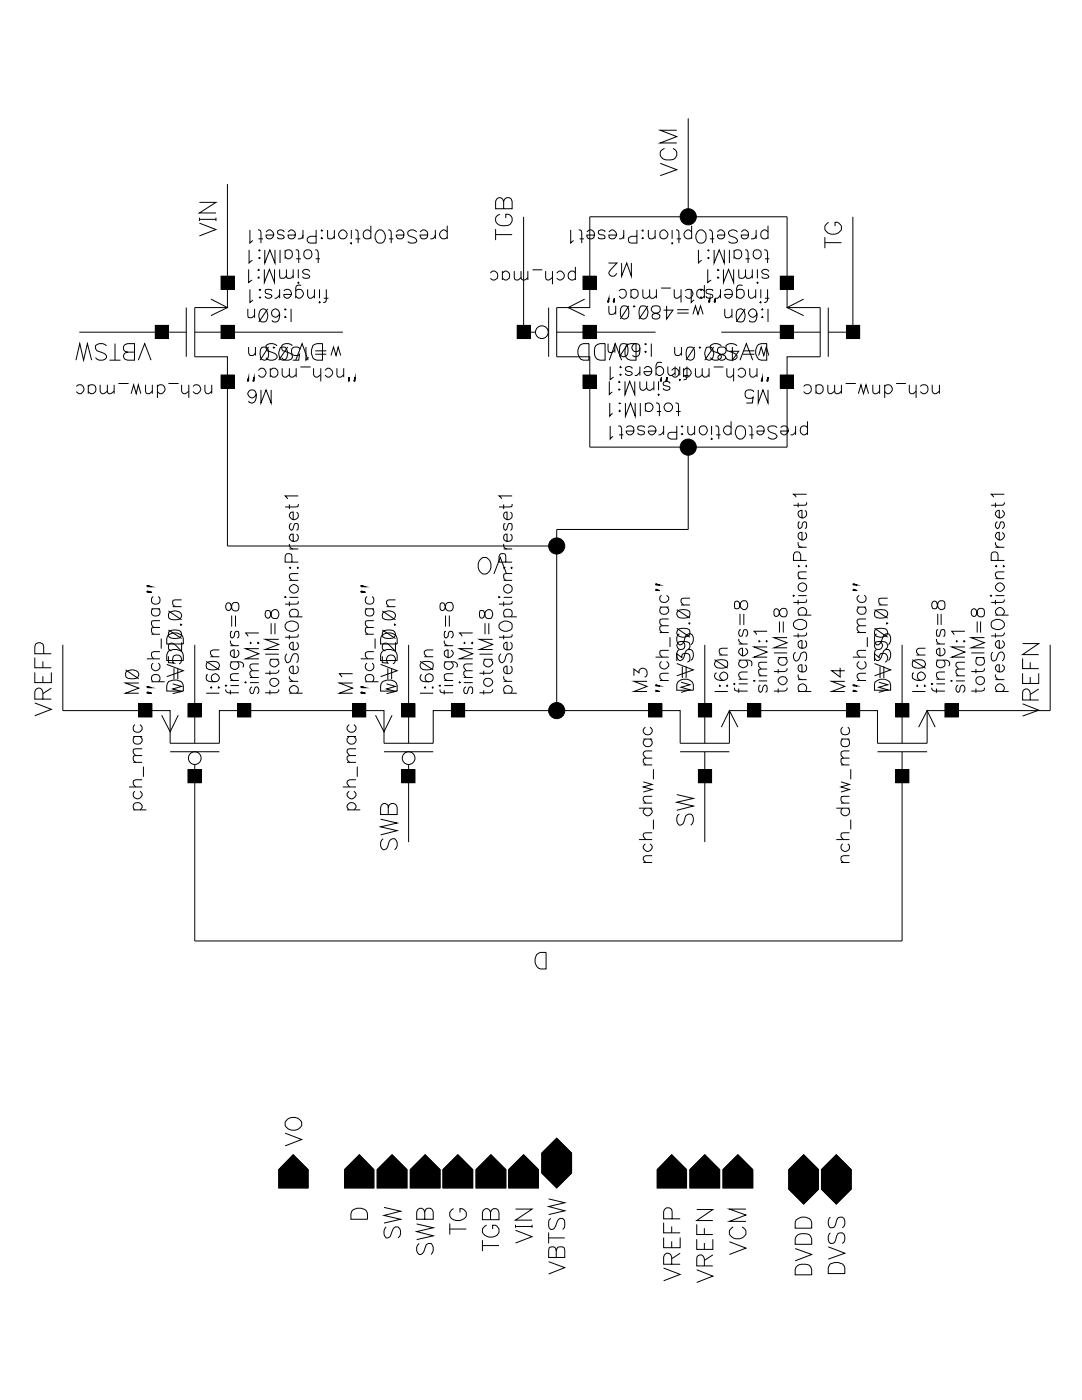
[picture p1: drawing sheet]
<svg xmlns="http://www.w3.org/2000/svg" width="216mm" height="279mm" viewBox="0 0 216 279" stroke-linecap="round" stroke-linejoin="round" font-family="sans-serif">
<g fill="none" stroke="#000" stroke-width=".2">
<path d="M45.4 36.7v24.7h-6.5v9.8h6.5v37.8h65.7M131.7 32.6l3.3 1.3-3.3 1.2M132.6 29.6a1.17 1.17 0 0 0-.9 1.4 1.17 1.17 0 0 0 1.3 .9 1.6 1.6 0 0 0 2-.9 1.12 1.12 0 0 0-.7-1.4M135 26h-3.3l3.3 1.3-3.3 1.2h3.3M137.3 23.6v19.7M39.8 44.5l3.3 1.3-3.3 1.3M39.8 40.4h3.3l-3.3 2.1h3.3M39.8 43.4v.7M39.8 43.8h3.3M42.1 59.7l3.3 1.7-3.3 1.6M43.1 43.4v.7M44.1 55.1h2.6v2.6h-2.6z"/>
<path d="M49.6 53.8v2.6l.7-.5M49.7 49.9v2.6l.7-.5M49.9 45.9v2.6l.6-.5M49.9 57.7v2.7l.6-.5M51.5 45.9l.5 .2 .1 .3v2.1M51.5 55.5l.1-.2 .1 .2zM51.5 53.9l.1-.1 .1 .1zM51.6 47.7h.9M51.6 50h.3l-.2 .1zM51.7 51.4l.2 .1-.2 .1zM51.7 59.4h.3l-.1 .1zM51.7 57.8h.3l-.1 .2z"/>
<path d="M52.7 53.8v2.6l1.1-2.6 1 2.6v-2.6M52.8 49.9v2.6l1-2.6 1.1 2.6v-2.6M53.1 46.3a.86 .86 0 0 1 1.3 0 .86 .86 0 0 1-.2 1.3 .69 .69 0 0 1-.8 0 .69 .69 0 0 1-.3-.7h1.5M54.3 58.1a1.01 1.01 0 0 0-1.3-.3 .48 .48 0 0 0 .3 .8l.8 .2 .2 .3a.74 .74 0 0 1-.7 .4 .74 .74 0 0 1-.7-.4M55.8 53.8l.1 1.7h.9l.4-.5M55.8 58.8a1.02 1.02 0 0 1-1 .7M55.8 57.7v1.8M55.9 49.9v2.6M56.6 58.1a.86 .86 0 0 1 1.3-.1 .86 .86 0 0 1 .1 1.2 .86 .86 0 0 1-1.3 .1l-.1-.5h1.6M56.7 46.3a.74 .74 0 0 0-.7-.4 .74 .74 0 0 0-.6 .4l.1 .4 .8 .2 .4 .4a1.01 1.01 0 0 1-1.2 .3l-.1-.3M56.9 50.2a.85 .85 0 0 1 1.2-.2 .85 .85 0 0 1 .2 1.2 .74 .74 0 0 1-.7 .5 .74 .74 0 0 1-.7-.5M56.9 49.9v1.7"/>
<path d="M57.2 53.8v1.7h1l.3-.5M57.5 46.3a.85 .85 0 0 1 1.2-.2 .85 .85 0 0 1 .1 1.2 .73 .73 0 0 1-.8 .4 .73 .73 0 0 1-.5-.8h1.4M58.5 53.8v1.7M59 49.9l.5 .1 .1 2.5M59 58.1a.85 .85 0 0 1 1.3-.1 .85 .85 0 0 1 0 1.2 .85 .85 0 0 1-1.3-.1M59.1 51.6h.9M59.5 56.3l.2 .1-.2 .2zM59.5 53.8v1.7M60.1 57a.72 .72 0 0 0-1.1 .5v2M60.5 46.9a.76 .76 0 0 1-1.1 .8M60.5 45.9v1.8M61.4 57.7v1.3l.3 .5h.4l.6-.5"/>
<path d="M61.8 54.2a.77 .77 0 0 0-.7-.5 .77 .77 0 0 0-.7 .6l.4 .4 .6 .1 .4 .4a.89 .89 0 0 1-1.4 0M62.7 57.7v1.8M62.9 49.9l.4 .1 .2 .4v2.1M63 51.6h.8M63.1 45.9v2.6h-1.1a.74 .74 0 0 1-.7-.8l.3-.4 .4-.1h1.1M63.8 57.7v1.8M64.2 47.4l.1 .2-.1 .1zM64.2 45.9l.1 .2h-.1zM64.6 59.5h.9M65.1 57.7v2.2l-.1 .3-.5 .2M65.4 45.9v1.7l.7 .1 .3-.1 .3-.4M66.7 45.9v1.8"/>
<path d="M67.7 46.3a.86 .86 0 0 1 1.4 0 .86 .86 0 0 1-.3 1.3 .86 .86 0 0 1-1-.2 .86 .86 0 0 1-.1-1.1zM69.9 48.5h.3l-.1 .2zM70.1 45.9v1.8M70.9 45.9l.5 .2 .1 .3v2.1M71 47.7h.9M74 46.3a.88 .88 0 0 0-1.5 .2 .88 .88 0 0 0 1 1.2l.5-.4M74 45v2.7M75.1 46.3l.5-.4a1.28 1.28 0 0 1 1.2 .7 1.28 1.28 0 0 1-.1 1.3 .96 .96 0 0 1-1.1 .6 .96 .96 0 0 1-.8-.9v-.7zM77.5 45.9l.5 .2 .1 .3v2.1M77.6 47.7h.9M79.1 46.3a.88 .88 0 0 1 1.5 .2 .88 .88 0 0 1-1 1.2l-.3-.1-.2-.7h1.5M83.1 46.3a.95 .95 0 0 0-1-.5 .95 .95 0 0 0-.7 .9v.2l.5 .3a1.46 1.46 0 0 1 1.2 .7v.3a1.29 1.29 0 0 1-1.7 0"/>
<path d="M83.8 46.3a.88 .88 0 0 1 1.6 .2 .88 .88 0 0 1-1.1 1.2l-.2-.1-.3-.7h1.5M86.9 46.9a.83 .83 0 0 1-1 .8M86.9 45.9v1.8M89.2 46.3a.86 .86 0 0 0-1.3 0 .86 .86 0 0 0 .2 1.3 .85 .85 0 0 0 1.1-.3M89.2 45v2.7M97.9 54.5l.1-.2a.84 .84 0 0 1 1.2 .2 .84 .84 0 0 1-.2 1.1 .84 .84 0 0 1-1.1-.1M98.9 46.8h3.3M98.9 45.7v2.2M99.7 42.8a1.17 1.17 0 0 0-.8 1.3 1.17 1.17 0 0 0 1.3 .9 1.6 1.6 0 0 0 2-.9 1.09 1.09 0 0 0-1.3-1.3v.7M100.2 54.5a.83 .83 0 0 1 1.3-.1 .83 .83 0 0 1-.2 1.3 .73 .73 0 0 1-1.1-.2M100.2 54.1v1.8M100.5 40.2a.81 .81 0 0 0-1.3-.6l-.3 .6v1.5h3.3v-1.5l-.3-.6-.3-.1a.9 .9 0 0 0-1.1 .7v1.5"/>
<path d="M102.6 54.1l.1 1.6 .3 .2h.4l.6-.5M104 54.1l.1 1.6 .2 .2h.4l.6-.5M104.5 43.3v23h2.3M105.3 54.1v1.8M106.3 53.8h1.9M108.9 54.1l.1 1.6 .6 .2 .6-.5M110.2 54.1v2.6M111.1 54.5a.83 .83 0 0 1 1.3-.1 .83 .83 0 0 1-.2 1.3 .73 .73 0 0 1-1.1-.2M113.9 45.9v2.6l.6-.5M114.8 54.5l-.2-.2a.84 .84 0 0 0-1.1 .2 .84 .84 0 0 0 .2 1.1 .84 .84 0 0 0 1.1-.1M114.8 53.3v2.6M115.5 45.9l.5 .2 .1 .3v2.1"/>
<path d="M115.7 47.7h.8M116.3 55.1h2.7v2.6h-2.7zM116.7 59.7l-3.3 1.7 3.3 1.6M117.1 46.3a.88 .88 0 0 1 1.5 .2 .88 .88 0 0 1-1 1.2l-.3-.1-.2-.7h1.5M117.7 43.3h39.4v18.1h6.6v9.8h-6.6v18h-39.4v-18h-6.6v-9.8h6.6zM120.7 46.3a.74 .74 0 0 0-.6-.4 .74 .74 0 0 0-.7 .4l.1 .4 .9 .2 .3 .4v.3l-.5 .1-.7-.1-.1-.3M121.4 52.5h1.7l-1.2 1.3-.4 .6v.2a.87 .87 0 0 0 1 .5l.5-.6M121.5 46.3a.86 .86 0 0 1 1.3 0 .86 .86 0 0 1-.2 1.3 .69 .69 0 0 1-.8 0 .69 .69 0 0 1-.3-.7h1.5M121.5 59.5l-.3 .7 .1 .2 .2-.2v-.7l-.2 .7M122.6 59.5l-.3 .7 .2 .2 .1-.9-.1 .7M123.5 58.1a.85 .85 0 0 1 1.2-.2 .85 .85 0 0 1 .2 1.2 .74 .74 0 0 1-.7 .4 .74 .74 0 0 1-.7-.4M124 52.5v2.6l1.1-2.6 .9 2.6v-2.6"/>
<path d="M124.5 46.9a.73 .73 0 0 1-1 .8M124.5 45.9v1.8M125.9 58.1a.85 .85 0 0 1 1.2-.2 .85 .85 0 0 1 .2 1.2 .74 .74 0 0 1-.7 .4 .74 .74 0 0 1-.7-.4M125.9 57.7v1.8M127.1 45.9v2.6h-1.1a.68 .68 0 0 1-.6-.7 .68 .68 0 0 1 .6-.6h1.1M128.1 47.6l.2-.2 .1 .2zM128.3 45.9v.2h-.2zM128.3 57.7l.1 1.7 .2 .1h.4l.6-.5M129.4 45.9v1.3l.1 .4h.9l.3-.4M129.6 57.7l.1 1.7 .3 .1h.4l.6-.5M130.7 45.9v1.8M131 57.7v1.8"/>
<path d="M131.7 46.3a.86 .86 0 0 1 1.4 0 .86 .86 0 0 1-.3 1.3 .86 .86 0 0 1-1-.2 .86 .86 0 0 1-.1-1.1zM131.9 57.5h2M134.1 48.4l.2 .1-.2 .2zM134.1 45.9v1.8M134.5 57.7l.1 1.7 .6 .1 .7-.5M134.9 45.9l.5 .2 .1 .3v2.1M135 47.7h.9M135.9 57.7v2.7M136.7 58.1a.86 .86 0 0 1 1.2-.2 .86 .86 0 0 1 .2 1.2 .86 .86 0 0 1-1.1 .3l-.3-.3M137.9 57.7v2.7l.6-.5M138 46.3a.86 .86 0 0 0-1.3 0 .86 .86 0 0 0 .2 1.3 .85 .85 0 0 0 1.1-.3M138 45v2.7"/>
<path d="M139.1 46.3l.5-.4a1.39 1.39 0 0 1 1.3 1 1.39 1.39 0 0 1-.5 1.5 1.02 1.02 0 0 1-1.5-.8v-.7zM139.4 49.9v2.6l.6-.5M139.8 59.4h.2l-.1 .1zM139.9 57.7l.1 .1-.1 .2zM140.5 58.1a.86 .86 0 0 0-1.1-.2 .86 .86 0 0 0-.3 1.2 .86 .86 0 0 0 1.2 .3l.2-.3M140.5 56.9v2.6M141.2 51.5h.3l-.1 .1zM141.2 50h.3l-.1 .1zM141.2 53.8v2.6l.7-.5M141.5 45.9l.5 .2 .2 .3v2.1M141.6 59.5l-.2 .7 .1 .2 .1-.2v-.7l-.1 .7M141.6 47.7h.9"/>
<path d="M142.2 58.1v-.3l-.5-.1-.7 .1a.48 .48 0 0 0 .2 .8l1 .2v.3a.74 .74 0 0 1-.6 .4 .74 .74 0 0 1-.7-.4M142.5 49.9v2.6l1-2.6 1 2.6v-2.6M143.2 46.3l.2-.2a.86 .86 0 0 1 1.2 .4 .86 .86 0 0 1-.6 1.2h-.4a.63 .63 0 0 1-.4-.8h1.4M143.3 55.3l.1 .2h-.1zM143.3 53.8l.1 .1-.1 .1zM143.8 58.8a.88 .88 0 0 1-1.1 .7l-.2 .7 .2 .2v-.9v.7M143.8 57.7v1.8M144.4 53.8v2.6l1-2.6 1 2.6v-2.6M144.6 58.1a.86 .86 0 0 1 1.2-.2 .86 .86 0 0 1 .2 1.2 .86 .86 0 0 1-1.1 .3l-.3-.4v-.2h1.5M145.5 49.9v2.6M146.5 50.2a.86 .86 0 0 1 1.1-.2 .86 .86 0 0 1 .3 1.2 .86 .86 0 0 1-1.2 .3l-.2-.3M146.5 49.9v1.7"/>
<path d="M147 58.1a.86 .86 0 0 1 1.1-.2 .86 .86 0 0 1 .3 1.2 .86 .86 0 0 1-1.2 .3l-.2-.3M147.2 46.3a1.11 1.11 0 0 0-1.8 0 .82 .82 0 0 0 .5 .9 1.46 1.46 0 0 1 1.3 .7v.3a1.29 1.29 0 0 1-1.8 0M147.4 53.8l.1 1.7h.9l.4-.5M147.9 46.3a.85 .85 0 0 1 1.2-.2 .85 .85 0 0 1 .2 1.2 .73 .73 0 0 1-.9 .4 .73 .73 0 0 1-.5-.8h1.5M148.2 57a.77 .77 0 0 0-1.2 .5v2M148.7 49.9l.4 .1 .2 .4v2.1M148.8 53.8v1.2l.1 .5h.9l.3-.5M148.8 51.6h.8M149.4 57.7v1.3l.1 .4 .6 .1 .7-.5M150.1 53.8v1.7M150.8 57.7v1.8M150.9 46.9a.76 .76 0 0 1-1 .8"/>
<path d="M150.9 45.9v1.8M151.1 56.3l.2 .1-.2 .2zM151.1 53.8v1.7M151.8 57.7v1.8M152.5 49.9l.5 .1 .2 .4v2.1M152.7 51.6h.8M152.7 59.5h.8M153.2 57.7v2.2l-.2 .3-.5 .2M153.2 46.3a.85 .85 0 0 0-1.2-.2 .85 .85 0 0 0-.1 1.2 .82 .82 0 0 0 1.3 0M153.2 45v2.7M153.4 54.2a.77 .77 0 0 0-.7-.5 .77 .77 0 0 0-.7 .6l.4 .4 .6 .1 .4 .4a.89 .89 0 0 1-1.4 0M155.7 55.1h2.6v2.6h-2.6z"/>
<path d="M160.4 59.7l-3.3 1.7 3.3 1.6M164.6 48.4h3.3M164.6 47.3v2.2M165.4 44.4a1.18 1.18 0 0 0-.6 1.7 1.89 1.89 0 0 0 3.1-.3 1.17 1.17 0 0 0-1.3-1.4v.7M170.2 43.3v23h-4.9M15.2 71.9l.7-3.3 .8 3.3 .7-3.3 .9 3.3M15.2 77.1a.86 .86 0 0 1 1.2-.1 .86 .86 0 0 1 .2 1.1 .86 .86 0 0 1-1.1 .3l-.3-.3M15.8 66.3h21.4M17.6 77.1a.86 .86 0 0 1 1.2-.1 .86 .86 0 0 1 .2 1.1 .86 .86 0 0 1-1.1 .3l-.3-.3M17.6 76.8v1.8M20 76.8v1.3l.2 .3 .5 .2 .7-.5M21.3 69a1.54 1.54 0 0 0-2.2 0l.1 .8 .4 .3a1.88 1.88 0 0 1 1.7 .9v.4a1.38 1.38 0 0 1-2.2 0"/>
<path d="M21.4 76.8l.1 1.6 .6 .2 .7-.5M21.8 71.9h2.2M22.8 76.8v1.8M22.9 68.6v3.3M23.6 76.5h2.1M25.5 70.3l-.5 .1a.75 .75 0 0 0 0 1.3l.5 .2h1.3v-3.3h-1.3l-.5 .1-.4 .5 .2 .8 .7 .3h1.3M26.2 78.6l.5-1.8 .5 1.8 .4-1.8 .5 1.8M27.6 71.9l1.3-3.3 1.2 3.3M29 76.8l.1 1.6 .3 .2h.4l.6-.5M30.4 76.8v1.8M31 64.9h2.6v2.7h-2.6zM31.4 77.1a.85 .85 0 0 1 1.3-.1 .85 .85 0 0 1 0 1.3 .85 .85 0 0 1-1.3-.2"/>
<path d="M31.4 76.8v2.6M33.6 76.5h2M36.2 76.8v1.3l.2 .3 .6 .2 .7-.5M37.2 61.4v9.8M37.7 76.8v2.6M38.5 77.1a.85 .85 0 0 1 1.3-.1 .85 .85 0 0 1 0 1.3 .85 .85 0 0 1-1.3-.2M38.9 66.3h29.5M40.9 76.8v1.3l.2 .3 .6 .2 .5-.5M42.2 76.8v1.8M44.1 74.8h2.6v2.7h-2.6zM44.1 64.9h2.6v2.7h-2.6zM49.4 61.6l.1 1.7h.9l.4-.4"/>
<path d="M49.6 69.3v1.1l.2 .5h.8l.4-.5M49.6 75.3l-.2 .7h.2v-.7l-.2 .7M50.7 75.3l-.2 .7h.2v-.7l-.2 .7M50.8 61.6v1.8M51 69.3v1.7M51.1 78.7a.81 .81 0 0 1-.9 .7 .81 .81 0 0 1-.6-1.1 .81 .81 0 0 1 1.1-.4 1.67 1.67 0 0 1-.3 2.5l-.7-.1-.1-.3M51.6 73.9a.86 .86 0 0 1 1.3-.1 .86 .86 0 0 1-.2 1.3 .75 .75 0 0 1-1.1-.3M52.1 61.8a.74 .74 0 0 1 1.2 .3 1.93 1.93 0 0 1-.3 2.1 .89 .89 0 0 1-1.2-.4 1.93 1.93 0 0 1 .3-2zM52.1 77.8v2.6l1-2.6 1 2.6v-2.6M52.2 69.3a.9 .9 0 0 1 1.3 .5 2.45 2.45 0 0 1-.2 1.9 .82 .82 0 0 1-1.3-.3 2.6 2.6 0 0 1 .2-2.1zM53.4 61.6l-1.8 2.7M53.6 69.3l-1.7 2.6"/>
<path d="M53.9 73.9a.84 .84 0 0 1 1.3-.1 .84 .84 0 0 1 0 1.2 .84 .84 0 0 1-1.3-.2M53.9 73.5v1.8M54.5 69.3h.3l-.2 .2zM55.3 69a1.59 1.59 0 0 0-2.2 0v.5l.2 .5 .4 .1a1.89 1.89 0 0 1 1.6 .9v.4a1.41 1.41 0 0 1-2.2 0M55.8 62.6a.81 .81 0 0 1-1 .7 .81 .81 0 0 1-.6-1.1 .81 .81 0 0 1 1.2-.4 1.71 1.71 0 0 1 0 2.4 .85 .85 0 0 1-1.1-.3M56 69.3a.9 .9 0 0 1 1.2 .5 1.33 1.33 0 0 1-.8 2.1 1.45 1.45 0 0 1-.6-2.1zM56.3 73.5v1.3l.2 .3 .6 .2 .6-.5M56.9 63.2l.2 .1-.2 .1zM56.9 61.6l.2 .2-.2 .1zM57.4 69.3l-1.8 2.6M57.7 73.5l.1 1.6 .6 .2 .7-.5M58.1 61.6v2.7"/>
<path d="M58.3 69a1.46 1.46 0 0 0-2.1 0l.1 .8 .2 .2 1.2 .4a.72 .72 0 0 1 .6 .6 .72 .72 0 0 1-.2 .7 1.4 1.4 0 0 1-1.9-.3M59 71.9l1.3-3.3 1.2 3.3M59.1 73.5v1.8M59.9 69.8a.9 .9 0 0 0-1.2-.6 .9 .9 0 0 0-.5 1.2 .9 .9 0 0 0 1.1 .6l.5-.3-.2 1.2h-1.2M59.9 73.2h2.1M61 69.3v2.6l.4-.4 .2-.1M62.4 69l.8-.4h1.1v3.3h-1.1a1.29 1.29 0 0 1-1.1-1.3v-.8zM62.6 73.5v1.3l.1 .3 .6 .2 .7-.5M62.9 70.7h2.2M62.9 70h2.2M63.8 60.2l.1 .2-.1 .1zM64 73.5v2.6"/>
<path d="M64.9 73.9a.83 .83 0 0 1 1.3-.1 .83 .83 0 0 1-.2 1.3 .68 .68 0 0 1-1.1-.3M66 71l.5-1.7 .6 1.7 .4-1.7 .5 1.7M67.2 73.5l.1 1.6 .3 .2h.4l.6-.5M68.6 73.5v1.8M69.7 75.3l-.1 .7M70.9 75.3l-.3 .7h.3v-.7l-.2 .7M103.2 64.9h2.6v2.7h-2.6zM109.5 61.4v9.8M111.1 66.3h19.7M115.7 69l.7-.4h1.1v3.3h-1.1a1.67 1.67 0 0 1-1.1-2.1zM116.3 74.8h2.7v2.7h-2.7zM116.3 64.9h2.7v2.7h-2.7z"/>
<path d="M118.9 69l.8-.4h1v3.3h-1a1.78 1.78 0 0 1-1-2.6zM121.3 68.6l.1 1.6 .3 .2h.4l.6-.6M121.5 61l.1 1.7h.9l.4-.5M121.6 71.9l1.2-3.3 1.2 3.3M121.6 76.1v2.6l.6-.5M121.8 73.2v2.6l.6-.5M122.7 68.6v1.8M122.9 61v1.7M123.5 77.6l.2 .1-.2 .2zM123.5 76.1l.2 .2-.2 .1zM123.8 74.7l.2 .1-.2 .1zM123.8 73.2l.2 .1-.2 .1z"/>
<path d="M124 68.7a.95 .95 0 0 1 1.2 .4 2.35 2.35 0 0 1-.2 1.9 .81 .81 0 0 1-1.3-.3 2.6 2.6 0 0 1 .3-2zM124.1 61.1a.95 .95 0 0 1 1.3 .5 2.45 2.45 0 0 1-.3 1.9 .81 .81 0 0 1-1.2-.3 2.6 2.6 0 0 1 .2-2.1zM124.7 76.1v2.6l.9-2.6 1.1 2.6v-2.6M125 69l.8-.4h1.1v3.3h-1.1a1.78 1.78 0 0 1-1-2.6zM125.3 68.6l-1.7 2.6M125.5 61l-1.7 2.7M126.2 73.6a.74 .74 0 0 0-.7-.5 .74 .74 0 0 0-.7 .5l.1 .3 .9 .3 .4 .3a.74 .74 0 0 1-.7 .4 .74 .74 0 0 1-.7-.4M126.4 61.1h.3l-.2 .2zM127.7 76.1v1.3l.1 .3 .6 .2 .6-.5M127.7 74.2a1.02 1.02 0 0 1-1 .7M127.7 69.4a.82 .82 0 0 1-1.1 .7 .82 .82 0 0 1-.5-1.1 .82 .82 0 0 1 1.2-.3 2.02 2.02 0 0 1 0 2.3l-.6 .2-.5-.3M127.7 73.2v1.7"/>
<path d="M127.8 61.1a.9 .9 0 0 1 1.3 .5 1.33 1.33 0 0 1-.8 2.1l-.5-.2a2.21 2.21 0 0 1 0-2.4zM128.5 73.6a.83 .83 0 0 1 1.2-.3 .83 .83 0 0 1 .2 1.2 .83 .83 0 0 1-1.2 .2l-.2-.5h1.5M128.7 70.2h.2v.2zM128.7 68.7h.2v.1zM129 76.1v1.3l.2 .3 .6 .2 .7-.5M129.3 61l-1.8 2.7M130 68.6v2.6M130.2 61.1a1.1 1.1 0 0 1 1.5 .5 .73 .73 0 0 1-.7 .9l-.5 .2a.54 .54 0 0 0-.3 .8 .95 .95 0 0 0 1.5-.3l-.2-.5h-.3a1.34 1.34 0 0 1-1.2-.8v-.3zM130.5 76.1v1.8M130.9 73.6a.84 .84 0 0 1 1.2-.2 .84 .84 0 0 1 0 1.3 .84 .84 0 0 1-1.2-.2M131.3 78.7h.3l-.2 .2zM131.4 76.1v1.8"/>
<path d="M132 75.3l-.3 .7h.3v-.7l-.1 .7M132.1 72.4a.77 .77 0 0 0-1.2 .5v2M133 61v2.7l1.3-1.8h-1.9M133.1 75.3l-.3 .7h.3v-.7l-.1 .7M133.3 73.2v1.2l.1 .4 .6 .1 .7-.5M133.7 76.5a.74 .74 0 0 0-.7-.4 .74 .74 0 0 0-.7 .4v.1a1.41 1.41 0 0 0 1.3 .6l.1 .3a.74 .74 0 0 1-.7 .4 .74 .74 0 0 1-.7-.4M134 73.9a.83 .83 0 0 1 1.3-.1 .83 .83 0 0 1-.2 1.3 .68 .68 0 0 1-1.1-.3M134.6 69.3v1.1l.2 .5h.8l.4-.5M134.7 73.2v1.7M135.1 62.5h2.3M135.1 61.8h2.3M135.6 75.8h.2l-.2 .1z"/>
<path d="M135.6 73.2v1.7M136 69.3v1.7M136.4 73.9a.83 .83 0 0 1 1.3-.1 .83 .83 0 0 1-.2 1.3 .68 .68 0 0 1-1.1-.3M136.4 73.5v1.8M136.6 74.9h.8M137.1 73.2v2.1l-.2 .4-.5 .1M137.2 69.3a.9 .9 0 0 1 1.3 .5 2.45 2.45 0 0 1-.2 1.9 .82 .82 0 0 1-1.3-.3 2.6 2.6 0 0 1 .2-2.1zM138.3 62.7l.5-1.7 .5 1.7 .5-1.7 .5 1.7M138.6 69.3l-1.7 2.6M138.8 73.5l.1 1.6 .2 .2h.4l.6-.5M139.5 69.3h.3l-.2 .2zM140.1 73.5v1.3l.2 .3 .6 .2 .6-.5"/>
<path d="M141 69.3a.9 .9 0 0 1 1.2 .5 1.33 1.33 0 0 1-.8 2.1 1.45 1.45 0 0 1-.6-2.1zM141.5 73.5v1.8M142.4 69.3l-1.8 2.6M142.4 73.2h2M143.3 69.5a1 1 0 0 1 1.6 .3 .73 .73 0 0 1-.8 .9l-.7 .3-.1 .5a.86 .86 0 0 0 1.5 0l-.2-.5-.8-.3a.76 .76 0 0 1-.5-1.2zM143.9 69a1.59 1.59 0 0 0-2.2 0l.2 .8 .4 .3a1.89 1.89 0 0 1 1.6 .9v.4a1.41 1.41 0 0 1-2.2 0M143.9 66.3h19.8M144.6 61.6v1.3l.2 .4h.8l.5-.4M145 73.5l.1 1.6 .3 .2h.4l.6-.5M146.1 61.6v1.8M146.1 69.3v2.6l1.3-1.8h-1.9M146.4 73.5v2.6"/>
<path d="M147.1 69a1.59 1.59 0 0 0-2.2 0v.5l.2 .5 .4 .1a1.89 1.89 0 0 1 1.6 .9v.4a1.41 1.41 0 0 1-2.2 0M147.2 61.8a.81 .81 0 0 1 1.3 .3 1.93 1.93 0 0 1-.2 2.1 1.02 1.02 0 0 1-1.3-.4 2.6 2.6 0 0 1 .2-2zM147.2 73.9a.84 .84 0 0 1 1.3-.1 .84 .84 0 0 1 0 1.2 .84 .84 0 0 1-1.3-.2M147.7 71.9l1.2-3.3 1.3 3.3M148.3 70.7h2.2M148.3 70h2.2M148.7 61.6l-1.8 2.7M149.6 73.5v1.3l.2 .3 .6 .2 .6-.5M150.4 78.2a.91 .91 0 0 0-1.4-.3 .91 .91 0 0 0-.1 1.4 .91 .91 0 0 0 1.4-.1l-.2 1.2h-1.2M151 62.6a.81 .81 0 0 1-.9 .7 .81 .81 0 0 1-.6-1.1 .81 .81 0 0 1 1.1-.4 1.71 1.71 0 0 1 0 2.4h-1l-.1-.3M151 73.5v1.8M151.1 69l.8-.4h1.1v3.3h-1.1a1.67 1.67 0 0 1-1.1-2.1z"/>
<path d="M151.3 77.8v2.6l.9-2.6 1 2.6v-2.6M151.4 71l.5-1.7 .5 1.7 .5-1.7 .5 1.7M151.6 60.4l.2-.2 .1 .2zM152 61.8l.1-.2 .1 .2zM152.1 63.2v.2l-.1-.1zM152.1 75.3l-.2 .7h.2v-.7l-.1 .7M153.2 75.3l-.2 .7h.2v-.7v.7M153.2 61.6v2.7M155.7 74.8h2.6v2.7h-2.6zM155.7 64.9h2.6v2.7h-2.6zM160.4 77.1a.86 .86 0 0 1 1.1-.1 .86 .86 0 0 1 .3 1.1 .86 .86 0 0 1-1.2 .3l-.2-.3M162.8 77.1a.85 .85 0 0 1 1.2-.2 .85 .85 0 0 1 .2 1.2 .74 .74 0 0 1-.7 .5 .74 .74 0 0 1-.7-.5"/>
<path d="M162.8 76.8v1.8M165.2 76.8l.1 1.6 .6 .2 .6-.5M165.3 61.4v9.8M166.5 76.8l.1 1.6 .3 .2h.4l.6-.5M167.9 76.8v1.8M168.7 76.5h2.1M168.9 64.9h2.6v2.7h-2.6zM171.3 78.6l.5-1.8 .5 1.8 .5-1.8 .5 1.8M174.2 76.8v1.6l.3 .2h.4l.6-.5M175.5 76.8v1.8M176.5 77.1a.85 .85 0 0 1 1.3-.1 .85 .85 0 0 1 0 1.3 .85 .85 0 0 1-1.3-.2M176.5 76.8v2.6"/>
<path d="M178.8 76.5h2M181.4 76.8l.1 1.6 .3 .2h.4l.6-.5M182.8 76.8v2.6M183.6 77.1a.86 .86 0 0 1 1.2-.1 .86 .86 0 0 1 .2 1.1 .86 .86 0 0 1-1.1 .3l-.3-.3M186 76.8v1.3l.2 .3 .6 .2 .7-.5M187.5 76.8v1.8M59.5 99h-2.6l.5 .6M102.2 99h-2.6l.4 .3 .1 .3M121.7 80.4v2.7l.3-.5 .3-.1M121.8 85v2.6l.3-.4 .2-.1M123.4 85l.5 .1 .1 .4v2.1M123.5 80.5h.3z"/>
<path d="M123.5 86.8h.9M123.6 81.9l.2 .1-.2 .1zM124.8 80.4v2.7l1-2.7 .9 2.7v-2.7M125 85.3a.86 .86 0 0 1 1.1-.1 .86 .86 0 0 1 .3 1.1 .86 .86 0 0 1-1.2 .3l-.2-.3v-.3h1.5M127.8 80.4v2.7M128.6 85.3l-.1-.2h-1.2a.48 .48 0 0 0 .3 .8l.9 .2 .1 .3a.74 .74 0 0 1-.7 .4 .74 .74 0 0 1-.6-.4M128.8 80.8a.85 .85 0 0 1 1.2-.2 .85 .85 0 0 1 0 1.3 .85 .85 0 0 1-1.2-.1M128.8 80.4v1.7M129.4 85.3a.85 .85 0 0 1 1.2-.1 .85 .85 0 0 1 .1 1.2 .85 .85 0 0 1-1.2 .1l-.1-.5h1.5M130.9 80.4l.5 .1 .2 .4v2.2M131.1 82.1h.8M132.4 86a1.02 1.02 0 0 1-1 .8"/>
<path d="M132.4 85v1.8M134.8 80.4l.5 .1 .1 .4v2.2M134.9 82.1h.9M135 85v2.6h-1.1l-.4-.1a.66 .66 0 0 1-.2-.8 .66 .66 0 0 1 .6-.4h1.1M136 86.6h.2l-.1 .2zM136 85.1h.2l-.1 .2zM137.2 85v1.3l.2 .3 .6 .2 .6-.5M137.3 89.2v16.5h-26.2v36.1M138.6 85v1.8M139.9 85.1a.89 .89 0 0 1 1.2 .7 .89 .89 0 0 1-1 1 1.01 1.01 0 0 1-.2-1.7zM142 87.5l.2 .1-.2 .1zM142 85v1.8"/>
<path d="M142.7 85l.6 .1 .1 .4v2.1M142.9 86.8h.9M145.9 85.3a.85 .85 0 0 0-1.3-.1 .85 .85 0 0 0 0 1.3 .85 .85 0 0 0 1.3-.1M145.9 84.1v2.7M147 85.3a1 1 0 0 1 1.1-.3 1 1 0 0 1 .7 1 1.25 1.25 0 0 1-1.3 1.6 1.68 1.68 0 0 1-.5-2.3zM149.4 85l.5 .1 .1 .4v2.1M149.5 86.8h.9M151 85.3a.85 .85 0 0 1 1.2-.1 .85 .85 0 0 1 .2 1.2 .7 .7 0 0 1-.8 .4 .7 .7 0 0 1-.6-.8h1.5M155 85.3a1.24 1.24 0 0 0-1.8 0 .84 .84 0 0 0 .6 1l1 .3 .2 .4v.2a1.08 1.08 0 0 1-1.8 0M155.8 85.3a.86 .86 0 0 1 1.2-.1 .86 .86 0 0 1 .1 1.3 .86 .86 0 0 1-1.2 0l-.1-.5h1.5M158.8 86a.88 .88 0 0 1-1.1 .8M158.8 85v1.8"/>
<path d="M161 98.6h-2.7l.5 .4v.2M161.1 85.3a.85 .85 0 0 0-1.2-.1 .85 .85 0 0 0-.1 1.2 .74 .74 0 0 0 .6 .4 .74 .74 0 0 0 .7-.4M161.1 84.1v2.7M200.4 98.6h-2.6l.5 .6M29.5 118.1l.7 .1-.9-.1 .2-.2 .7 .3M29.5 116.9l.7 .2h-.7l-.2-.2 .2-.1 .7 .3M30.6 119a.85 .85 0 0 0-.2 1.3 .85 .85 0 0 0 1.3 0 .85 .85 0 0 0-.1-1.3M36.2 119.7l-1.7 .1a.9 .9 0 0 0 .5 1.3M56.9 119l.2 .2-.2 .1zM57.7 113.3h.3l-.1 .2zM57.7 108.5a.88 .88 0 0 0 .8 1.1M57.7 119.2h1.8"/>
<path d="M57.7 115.8h1.8M57.7 109.6h1.8M57.7 100.7v.9M58.2 104.5l-.3 .1a.82 .82 0 0 0 .3 1.2l.2-.1a1.4 1.4 0 0 1 .6-1.2l.4 .1a1.01 1.01 0 0 1-.2 1.2M58.3 112.2l-.1-1.5-.5-.2-.5 .1-.3 .5v1.1h2.6M59.2 106.6a.85 .85 0 0 1 .2 1.2 .85 .85 0 0 1-1.2 .1 .7 .7 0 0 1-.5-.8 .7 .7 0 0 1 .8-.5v1.4M59.2 102.2a.86 .86 0 0 1 .1 1.2 .86 .86 0 0 1-1.2 .1 .86 .86 0 0 1-.1-1.2l.5-.1v1.5M59.3 113.3h.2l-.1 .2zM59.5 120l-.1 .5-2.5 .1M59.5 114.5l-1.6 .1-.2 .2v.4l.6 .6M59.5 100.6l-.1 .5-2.5 .1M72.1 118.1l.8 .1-.9-.1 .1-.2 .8 .3"/>
<path d="M72.1 116.9l.8 .2h-.8l-.1-.2 .1-.1 .8 .3M73.2 119a.85 .85 0 0 0-.1 1.3 .85 .85 0 0 0 1.3 0 .85 .85 0 0 0-.1-1.3M78.9 119.7l-1.6 .1-.2 .3v.4l.5 .6M95.8 111.8l.6-.5a1.57 1.57 0 0 1 1.6 2 1.23 1.23 0 0 1-.9 1.1 1.23 1.23 0 0 1-1.3-.4 1.92 1.92 0 0 1 0-2.2zM98.6 114.6l1.2-3.3 1.3 3.3M99.6 119l.1 .2-.1 .1zM100.5 108.5a.76 .76 0 0 0 .7 1.1M100.5 100.7v.9M100.5 119.2h1.7M100.5 115.8h1.7M100.5 109.6h1.7M100.6 113.2l.2 .1-.2 .2z"/>
<path d="M100.8 104.5l-.2 .1a1.01 1.01 0 0 0 .2 1.2l.3-.1a1.4 1.4 0 0 1 .6-1.2l.4 .1a1.01 1.01 0 0 1-.2 1.2M100.9 112.2l-.1-1.5a.76 .76 0 0 0-1.2 .4v1.1h2.6M101.9 106.6a.81 .81 0 0 1 .1 1.1 .81 .81 0 0 1-1.2 .1 .81 .81 0 0 1 0-1.1l.4-.1v1.4M101.9 102.2a.85 .85 0 0 1 .1 1.3 .85 .85 0 0 1-1.2 0 .85 .85 0 0 1 .1-1.3h.3v1.5M101.9 113.3h.3l-.1 .2zM102.2 120l-.1 .5-2.5 .1M102.2 114.5l-1.6 .1a.97 .97 0 0 0 .3 1.2M102.2 100.6l-.1 .5-2.5 .1M130.9 117.8l.8 .1h-.8v-.3l.8 .3M130.9 116.6l.8 .2h-.8v-.3l.8 .3M132 118.8a.85 .85 0 0 0-.2 1.2 .85 .85 0 0 0 1.2 .1l.4-.5v-.4l-.4-.4M137.7 119.4l-1.6 .1-.2 .2v.4l.5 .6"/>
<path d="M158.2 118.9h.3l-.2 .1zM159.3 108.2a.76 .76 0 0 0 .7 1M159.3 118.9h1.7M159.3 115.5h1.7M159.3 109.2h1.7M159.3 100.3v1M159.3 119.7v.9M159.3 112.9l.2 .1-.2 .1zM159.6 104.1l-.3 .1a1.01 1.01 0 0 0 .3 1.3l.4-.3 .3-1h.6a1.01 1.01 0 0 1-.3 1.3M159.8 111.8v-1.1l-.2-.3a.74 .74 0 0 0-1-.2l-.3 .5v1.1h2.7M160.6 106.3a.85 .85 0 0 1 .2 1.2 .85 .85 0 0 1-1.3 .1 .85 .85 0 0 1 0-1.3h.5v1.5M160.6 101.9a.83 .83 0 0 1 .2 1.1 .83 .83 0 0 1-1.1 .2 .83 .83 0 0 1-.2-1.2l.5-.1v1.5"/>
<path d="M160.9 112.9v.2zM161 119.6l-.1 .5-.4 .1h-2.2M161 114.1l-1.7 .1v.9l.5 .4M161 100.2l-.1 .6h-.4h-2.2M170.3 117.8l.7 .1-.8-.1 .1-.2 .7 .3M170.3 116.6l.7 .2h-.7l-.1-.2 .1-.1 .7 .3M171.5 118.8l-.3 .2a.86 .86 0 0 0 .5 1.3 .86 .86 0 0 0 1.1-.7v-.4l-.3-.4M177.1 119.4l-1.7 .1v.9l.5 .3M197.6 118.9h.3l-.1 .1zM198.6 113l.2-.1 .1 .1zM198.6 108.2a.88 .88 0 0 0 .8 1M198.6 100.3v1"/>
<path d="M198.6 119.7v.9M198.6 118.9h1.8M198.6 115.5h1.8M198.6 109.2h1.8M199.1 116.5a.86 .86 0 0 1 1.2 .2 .86 .86 0 0 1-.3 1.2 .86 .86 0 0 1-1.2-.3 .68 .68 0 0 1 .3-1.1zM199.1 104.1a.74 .74 0 0 0-.5 .7 .74 .74 0 0 0 .5 .7 1.41 1.41 0 0 0 .5-1.3l.4-.1a.74 .74 0 0 1 .4 .7 .74 .74 0 0 1-.4 .7M199.1 111.8v-1.1a.68 .68 0 0 0-.6-.6 .68 .68 0 0 0-.7 .6v1.1h2.6M200 106.3a.83 .83 0 0 1 .1 1.3 .83 .83 0 0 1-1.3-.2 .68 .68 0 0 1-.1-.8 .68 .68 0 0 1 .7-.3v1.5M200 101.9a.83 .83 0 0 1 .1 1.2 .83 .83 0 0 1-1.3-.1 .68 .68 0 0 1-.1-.8 .68 .68 0 0 1 .7-.3v1.5M200.2 112.9l.2 .1-.2 .1zM200.4 119.6l-.2 .5-.3 .1h-2.1M200.4 114.1l-1.6 .1-.2 .3v.4l.5 .6"/>
<path d="M200.4 100.2l-.2 .6h-.3h-2.1M6.9 134.2v2h3.3v-2M6.9 131.2v2.1h3.3M8.6 139.5v-1.4a.81 .81 0 0 0-1.3-.6l-.4 .6v1.4h3.3M8.6 132v1.3M8.6 135v1.2M8.7 130.5v-1.5a.9 .9 0 0 0-.9-.8 .9 .9 0 0 0-.9 .8v1.5h3.3M10.2 137.3l-1.6 1.1M12.5 128.7v13.1h21.5v6.5h9.8v-6.5h32.8v6.5h9.8v-6.5h49.3v6.5h9.8v-6.5h29.6v6.5h9.9v-6.5h24.6v-13.1M25.1 133.7l2.6 1.8M25.1 134.1a1.65 1.65 0 0 1 2.6 .4v.2a1.14 1.14 0 0 1-1.5 .8l-.6-.1a.95 .95 0 0 1-.5-1.3zM27.7 136.3h-2.6l2.6 1-2.6 1h2.6"/>
<path d="M29.3 131.5h2.6M29.5 138.3h.7h-.9l.2-.2 .7 .2M29.5 137.1l.7 .1h-.7l-.2-.1 .2-.1 .7 .2M30.2 136.1h2.7M30.2 126.6h1.7M30.2 121.5h1.7M30.6 136.1a.82 .82 0 0 1-.1-1.2 .82 .82 0 0 1 1.2 0 .82 .82 0 0 1-.1 1.2M30.6 132.3a.85 .85 0 0 0-.2 1.3 .85 .85 0 0 0 1.3 0 .85 .85 0 0 0-.1-1.3M30.6 121.5a.86 .86 0 0 0 .2 1.5 .86 .86 0 0 0 1.1-1.1l-.3-.4M31.9 130h-1.3a.67 .67 0 0 0-.3 1.1l.3 .4M31.9 125.2l-1.6 .1a.97 .97 0 0 0 .3 1.3M31.9 123.9l-1.6 .1a1.02 1.02 0 0 0 .3 1.2"/>
<path d="M32.2 127.4v2.1M33.3 132.6l3.3 1.3-3.3 1.1M33.6 131v1.2l1.1 .1a.93 .93 0 0 1 .1-1.4 .93 .93 0 0 1 1.3 .3 .93 .93 0 0 1-.4 1.3M33.6 125.7l2.6 1.7M33.6 121.9l2.6 1.8M33.7 136a2.25 2.25 0 0 1 2.7 .3l.2 .5v1.1h-3.3v-1.1zM33.7 129.9a2.25 2.25 0 0 1 2.7 .3l.2 .5v1.1h-3.3v-1.1zM33.7 126.7a2.11 2.11 0 0 1 2.7 .2l.2 .5v1.1h-3.3v-1.1zM33.7 126.1a2.21 2.21 0 0 1 2.4 0 .81 .81 0 0 1-.4 1.2 2.6 2.6 0 0 1-2-.2zM33.7 122.3a1.67 1.67 0 0 1 2.5 .4l-.1 .7a2.21 2.21 0 0 1-2.4 0zM34.5 136.5l1.7 .5-1.7 .5 1.7 .5-1.7 .4M34.5 121.1h1.7"/>
<path d="M34.7 133.3v2.3M35.5 133.3v2.3M36.1 124.5l.1 .2-.1 .1zM36.2 128.2v1.8l-1.2-1.3a.89 .89 0 0 0-1.1-.3 .86 .86 0 0 0 0 1.3l.3 .2M38.9 128.7v19.6M41.1 138.3h2.7M41.1 132l2.7 1.7M41.2 132.3a2.21 2.21 0 0 1 2.4 0 .82 .82 0 0 1-.3 1.3 2.6 2.6 0 0 1-2.1-.3zM41.5 134.6l-.3 .1a.9 .9 0 0 0 .5 1.3 1.94 1.94 0 0 0 1.9-.3 .8 .8 0 0 0-.3-1.2 .8 .8 0 0 0-1.1 .6 .8 .8 0 0 0 .7 1M42 137.2l.2-.1v.1zM42 131.1h1.8M43.6 137.1l.2 .1-.2 .1z"/>
<path d="M43.8 129.7h-1.3l-.5 .3v.5l.5 .6M45 136.8h.2l-.2 .2zM45 137.6l.2 .5 .4 .2h2.1M45.2 120.5a.89 .89 0 0 0 .3 1.3h.2a1.41 1.41 0 0 0 .6-1.2 .81 .81 0 0 1 1.3-.1 1.12 1.12 0 0 1-.4 1.4 .76 .76 0 0 1-1-.7l-.2-.7-.3-.2zM46 132.1h1.9l.4 .1a.59 .59 0 0 1 .1 1M46 127.8a.83 .83 0 0 0 .7 1.1M46 135.8h1.7M46 136.8h1.7M46 128.9h1.7M46 137.8v.8M46.2 122.9v2.2M46.3 132.1a.85 .85 0 0 0-.1 1.2 .85 .85 0 0 0 1.2 0 .85 .85 0 0 0-.1-1.2"/>
<path d="M46.3 126l-.2 .1a1.01 1.01 0 0 0 .2 1.2l.4-.3 .3-.9h.6a1.01 1.01 0 0 1-.3 1.2M47 122.9v2.2M47.3 129.7a.83 .83 0 0 1 .3 1.2 .83 .83 0 0 1-1.2 .2 .83 .83 0 0 1-.2-1.2l.5-.2v1.5M47.7 134.5h-1.2l-.4 .1v.9l.4 .3M49 136.1v.2l-.1-.1zM49.9 128.4l.1-.2 .1 .2zM49.9 136.2h1.7M49.9 135.2h1.7M50.3 137.1a.74 .74 0 0 0-.5 .7 .74 .74 0 0 0 .5 .6 1.4 1.4 0 0 0 .6-1.2l.4-.1a.82 .82 0 0 1 0 1.3M51.5 128.2l.1 .2h-.1zM51.6 133.9h-1.6l-.1 .3v.4l.5 .6M51.6 132.5l-1.6 .1-.1 .6 .5 .7"/>
<path d="M51.6 129.5h-2.6l2.6 1-2.6 1h2.6M51.6 126.3h-2.6l.5 .7M52.9 130.6h2.7M53.1 121.9a.95 .95 0 0 0 .2 1.5l.5-.2 .1-.3a1.34 1.34 0 0 1 .8-1.2 .93 .93 0 0 1 .9 .7 .93 .93 0 0 1-.5 1 .76 .76 0 0 1-1-.7l-.2-.5a.54 .54 0 0 0-.8-.3zM53.8 131.6h1.8M53.8 133.9v.8M53.8 137.8v.8M53.9 135.7a.87 .87 0 0 1 1.2-.3 .87 .87 0 0 1 .4 1.2 .87 .87 0 0 1-1.2 .3 .87 .87 0 0 1-.4-1.2zM54.1 124.4v2.2M54.2 131.6a.86 .86 0 0 0-.2 1.1 .86 .86 0 0 0 1.2 .3 .86 .86 0 0 0 .3-1.2l-.3-.2M54.9 124.4v2.2M55.6 137.6l-.1 .5-.4 .2h-2.2"/>
<path d="M55.6 133.7l-.1 .5-.4 .2h-2.2M55.6 127.6h-2.7l2.7 1-2.7 1h2.7M57.2 130.5a1.24 1.24 0 0 0 0 1.7l.7-.2 .1-.3a1.46 1.46 0 0 1 .8-1.2h.4a1.24 1.24 0 0 1 0 1.7M57.2 124.2a1.57 1.57 0 0 1 2.3 .5v.5a1.48 1.48 0 0 1-2.6 0v-.5zM57.7 135a1.02 1.02 0 0 0 .8 1M57.7 138.3h2.7M57.7 136h1.8M57.7 123.1h2.7M57.7 120.1v.9M57.7 126.7v.9M58.2 138.3a.86 .86 0 0 1-.1-1.3 .86 .86 0 0 1 1.3 .2 .85 .85 0 0 1-.2 1.1M58.2 123.1a.88 .88 0 0 1 .2-1.5 .88 .88 0 0 1 1.1 1l-.3 .5"/>
<path d="M59.2 132.9a.86 .86 0 0 1 .2 1.2 .86 .86 0 0 1-1.2 .2 .86 .86 0 0 1-.3-1.1l.4-.3h.2v1.6M59.2 128.2a.86 .86 0 0 1 .2 1.2 .86 .86 0 0 1-1.2 .2 .86 .86 0 0 1-.3-1.2l.4-.2h.2v1.5M59.5 126.6l-.1 .5-2.5 .1M70.4 136.3h-2.7l2.7 1-2.7 1h2.7M70.4 134.5h-2.7l.5 .6M72 131.5h2.6M72.1 138.3h.8h-.9l.1-.2 .8 .2M72.1 137.1l.8 .1h-.8l-.1-.1 .1-.1 .8 .2M72.9 136.1h2.6M72.9 126.6h1.7M72.9 121.5h1.7M73.2 136.1a.81 .81 0 0 1 0-1.2 .81 .81 0 0 1 1.1 0 .81 .81 0 0 1 0 1.2"/>
<path d="M73.2 132.3a.85 .85 0 0 0-.1 1.3 .85 .85 0 0 0 1.3 0 .85 .85 0 0 0-.1-1.3M73.2 121.5a.86 .86 0 0 0 .3 1.5 .86 .86 0 0 0 1.1-1.1l-.3-.4M74.6 130h-1.2l-.4 .2-.1 .6 .5 .7M74.6 125.2l-1.6 .1-.1 .7 .1 .2 .4 .4M74.6 123.9l-1.6 .1-.1 .5 .5 .7M74.8 127.4v2.1M75.9 132.6l3.3 1.3-3.3 1.1M76.1 126.9a2.06 2.06 0 0 1 3 0l.1 .5v1.1h-3.3v-1.1zM76.3 131v1.2l1.1 .1a.93 .93 0 0 1 0-1.4 .93 .93 0 0 1 1.4 .3 .93 .93 0 0 1-.4 1.3M76.3 125.7l2.6 1.7M76.3 121.9l2.6 1.8M76.4 126.1a2.21 2.21 0 0 1 2.3 0 .81 .81 0 0 1-.3 1.2 2.6 2.6 0 0 1-2-.2z"/>
<path d="M76.4 122.3a1.65 1.65 0 0 1 2.5 .4v.2a1.14 1.14 0 0 1-1.5 .8l-.6-.1a.95 .95 0 0 1-.4-1.3zM76.5 136a2.16 2.16 0 0 1 2.6 .3l.1 .5v1.1h-3.3v-1.1l.2-.5zM76.5 129.9a2.16 2.16 0 0 1 2.6 .3l.1 .5v1.1h-3.3v-1.1l.2-.5zM77.1 136.5l1.8 .5-1.8 .5 1.8 .5-1.8 .4M77.1 121.1h1.8M77.4 133.3v2.3M78.1 133.3v2.3M78.7 124.5l.2 .2-.2 .1zM78.9 128.2v1.8l-1.3-1.3a.74 .74 0 0 0-.7-.4 .74 .74 0 0 0-.6 .6l.1 .7 .5 .3M81.5 128.7v19.6M83.8 138.3h2.6M83.8 132l2.6 1.7"/>
<path d="M84 132.3a2.16 2.16 0 0 1 2.4 0 .95 .95 0 0 1-.5 1.3 2.35 2.35 0 0 1-1.9-.3l-.2-.4zM84.2 134.6l-.2 .1a.81 .81 0 0 0 .3 1.3 2.2 2.2 0 0 0 2.1-.3 .81 .81 0 0 0-.4-1.2 .81 .81 0 0 0-1.1 .5 .81 .81 0 0 0 .7 1.1M84.7 137.2l.1-.1 .1 .1zM84.7 131.1h1.7M86.2 137.2l.2-.1v.1zM86.4 129.7h-1.2l-.5 .3v.5l.5 .6M87.6 136.8h.3l-.1 .2zM87.8 137.6l.1 .5 .4 .2h2.1M87.9 120.5a1.09 1.09 0 0 0 .2 1.3h.3a1.41 1.41 0 0 0 .6-1.2 .78 .78 0 0 1 .8-.4 .78 .78 0 0 1 .6 .6 .91 .91 0 0 1-.5 1.1 .76 .76 0 0 1-1-.7l-.3-.7-.2-.2zM88.6 132.1h2.1a.69 .69 0 0 1 .4 1.1M88.6 127.8a.83 .83 0 0 0 .8 1.1M88.6 135.8h1.8"/>
<path d="M88.6 137.8v.8M88.6 136.8h1.8M88.6 128.9h1.8M88.9 122.9v2.2M89 132.1a.85 .85 0 0 0-.1 1.2 .85 .85 0 0 0 1.2 0 .85 .85 0 0 0-.1-1.2M89 126l-.3 .1a1.01 1.01 0 0 0 .3 1.2l.4-.3 .3-.9 .3-.1a.74 .74 0 0 1 .4 .7 .74 .74 0 0 1-.4 .6M89.7 122.9v2.2M90 129.7a.86 .86 0 0 1 .1 1.4 .86 .86 0 0 1-1.4-.3 .69 .69 0 0 1 0-.8 .69 .69 0 0 1 .7-.3v1.5M90.4 134.5h-1.2l-.5 .1v.9l.5 .3M91.7 136.1l.2 .1-.2 .1zM92.5 128.4l.2-.2 .1 .2zM92.5 136.2h1.8"/>
<path d="M92.5 135.2h1.8M93 137.1a.74 .74 0 0 0-.5 .7 .74 .74 0 0 0 .5 .6 1.4 1.4 0 0 0 .6-1.2l.4-.1a1.01 1.01 0 0 1 .2 1.2l-.2 .1M94.1 128.4l.1-.2 .1 .2zM94.3 133.9h-1.6l-.2 .3v.4l.5 .6M94.3 132.5l-1.6 .1-.2 .6 .5 .7M94.3 129.5h-2.6l2.6 1-2.6 1h2.6M94.3 126.3h-2.6l.5 .7M95.7 130.6h2.6M95.8 121.9a1.16 1.16 0 0 0 .2 1.5l.5-.2 .1-.3a1.34 1.34 0 0 1 .8-1.2 .93 .93 0 0 1 .9 .7 .93 .93 0 0 1-.5 1 .76 .76 0 0 1-1-.7l-.2-.5a.54 .54 0 0 0-.8-.3zM96.5 133.9v.8M96.5 137.8v.8M96.5 131.6h1.8"/>
<path d="M96.6 135.7a.87 .87 0 0 1 1.2-.3 .87 .87 0 0 1 .3 1.2 .87 .87 0 0 1-1.1 .3 .87 .87 0 0 1-.4-1.2zM96.8 124.4v2.2M96.9 131.6a.86 .86 0 0 0-.2 1.1 .86 .86 0 0 0 1.1 .3 .86 .86 0 0 0 .3-1.2l-.2-.2M97.5 124.4v2.2M98.3 137.6l-.2 .5-.3 .2h-2.1M98.3 133.7l-.2 .5-.3 .2h-2.1M98.3 127.6h-2.6l2.6 1-2.6 1h2.6M100 130.5a.98 .98 0 0 0-.5 .9 .98 .98 0 0 0 .7 .8l.6-.5 .4-1.1 .7-.1a1.24 1.24 0 0 1 0 1.7M100 124.2a1.5 1.5 0 0 1 2.2 .5v.5a1.48 1.48 0 0 1-2.6 0v-.5zM100.5 135a.84 .84 0 0 0 .7 1M100.5 138.3h2.6M100.5 136h1.7"/>
<path d="M100.5 120.1v.9M100.5 126.7v.9M100.5 123.1h2.6M100.8 138.3a.85 .85 0 0 1-.1-1.2 .85 .85 0 0 1 1.3 0 .85 .85 0 0 1-.1 1.2M100.8 123.1a.85 .85 0 0 1-.1-1.3 .85 .85 0 0 1 1.3 0 .85 .85 0 0 1-.1 1.3M101.9 132.9a.86 .86 0 0 1 .1 1.2 .86 .86 0 0 1-1.1 .2 .86 .86 0 0 1-.3-1.1l.3-.3h.3v1.6M101.9 128.2a.86 .86 0 0 1 .1 1.2 .86 .86 0 0 1-1.1 .2 .86 .86 0 0 1-.3-1.2l.3-.2h.3v1.5M102.2 126.6l-.1 .5-2.5 .1M126.5 134.9v-1.4l1 .8a.85 .85 0 0 1 1-1 .85 .85 0 0 1 .6 1.2l-.1 .4-.4 .2M129.1 136h-2.6l2.6 1-2.6 1h2.6M130.8 131.1h2.6M130.9 137.9l.8 .1h-.8v-.2l.8 .2"/>
<path d="M130.9 136.7l.8 .2h-.8v-.2l.8 .2M131.7 135.8h1.7M131.7 126.2h1.7M131.7 121.2h1.7M132 132a.86 .86 0 0 0-.2 1.2 .86 .86 0 0 0 1.2 .2 .86 .86 0 0 0 .3-1.2l-.3-.2M132 121.2a.85 .85 0 0 0-.2 1.2 .85 .85 0 0 0 1.2 .1 .74 .74 0 0 0 .5-.7 .74 .74 0 0 0-.5-.6M133.4 134.4h-1.2l-.5 .1v.9l.5 .4M133.4 129.8l-1.7 .1v.8l.5 .4M133.4 124.9l-1.7 .1v.6v.3l.5 .3M133.4 123.5l-1.7 .1v.7v.2l.5 .4M133.7 127.2v1.9M135 132.4l3.3 1.3-3.3 1.2"/>
<path d="M135 131.9v-1.4l1.1 .7a.83 .83 0 0 1 .9-.8 .83 .83 0 0 1 .7 1.1l-.1 .4-.4 .3M135 125.4l2.7 1.8M135 121.7l2.7 1.7M135.2 136.1a2.06 2.06 0 0 1 3 0l.1 .6v1.1h-3.3v-1.1zM135.2 125.7a2.16 2.16 0 0 1 2.4 0 .9 .9 0 0 1-.4 1.3 1.33 1.33 0 0 1-2.2-.8zM135.2 122a2.16 2.16 0 0 1 2.4 0 .95 .95 0 0 1-.4 1.3 2.35 2.35 0 0 1-2-.3l-.2-.4zM135.6 129.6a1.38 1.38 0 0 0 0 2.2 .89 .89 0 0 0 .9-.7l.2-.9a.82 .82 0 0 1 .6-.6 .82 .82 0 0 1 .9 .3 1.55 1.55 0 0 1-.4 1.9M135.6 126.5a1.38 1.38 0 0 0 0 2.2 .89 .89 0 0 0 .9-.7l.2-.9a.89 .89 0 0 1 1.5-.4 1.55 1.55 0 0 1-.4 2M135.9 136.1l1.8 .6-1.8 .5 1.8 .5-1.8 .5M135.9 128a.81 .81 0 0 1 .7 1.1 .81 .81 0 0 1-1.3 .3 .81 .81 0 0 1 .2-1.3 2.75 2.75 0 0 1 2.1 .3 .93 .93 0 0 1-.3 1.1M135.9 120.7h1.8M136.1 133v2.3"/>
<path d="M136.9 133v2.3M137.4 124.4h.3l-.1 .1zM140.6 128.7v19.6M142.6 138h2.6M142.6 131.7l2.6 1.6M142.7 132a2.21 2.21 0 0 1 2.4 0 .9 .9 0 0 1-.4 1.3 2.45 2.45 0 0 1-2-.3l-.1-.3zM143 134.3l-.3 .1a.81 .81 0 0 0 .4 1.2 1.72 1.72 0 0 0 2-.2 .85 .85 0 0 0-.4-1.2 .85 .85 0 0 0-1.1 .6 .85 .85 0 0 0 .8 1M143.5 130.7h1.7M143.6 136.7l.2 .2-.2 .1zM144.9 136.9l.2-.2 .1 .2zM145.2 129.4h-1.2l-.4 .1v.9l.4 .3M146.4 136.5h.2v.2z"/>
<path d="M146.6 137.2v.6l.5 .1h2.1M146.6 120.1v1.3a.65 .65 0 0 0 1-.2 1.05 1.05 0 0 1 1.1-1.3 .93 .93 0 0 1 .5 1 .93 .93 0 0 1-.9 .8 1.34 1.34 0 0 1-.7-1.3 .54 .54 0 0 0-.4-.4 .54 .54 0 0 0-.6 .1zM147.4 131.7h2l.4 .2a.74 .74 0 0 1 .1 1M147.4 127.5a1.02 1.02 0 0 0 .8 1M147.4 136.5h1.8M147.4 135.6h1.8M147.4 128.5h1.8M147.4 137.4v.9M147.7 122.5v2.2M147.8 131.7a.86 .86 0 0 0-.1 1.4 .86 .86 0 0 0 1.3-.2 .75 .75 0 0 0-.2-1.2M147.8 125.6a.74 .74 0 0 0-.4 .7 .74 .74 0 0 0 .4 .7 1.41 1.41 0 0 0 .6-1.3l.4-.1a.74 .74 0 0 1 .4 .7 .74 .74 0 0 1-.4 .7M148.4 122.5v2.2"/>
<path d="M148.8 129.4a.83 .83 0 0 1 .1 1.3 .83 .83 0 0 1-1.3-.2l-.2-.2a.76 .76 0 0 1 .8-.9v1.5M149.2 134.1h-1.3l-.3 .2-.2 .6 .5 .7M150.5 135.8l.1 .1-.1 .1zM151.4 135.9h1.7M151.4 134.9h1.7M151.5 127.8l.1 .2-.1 .1zM151.7 136.7a.89 .89 0 0 0 0 1.5l.4-.4 .3-.9 .3-.2a.89 .89 0 0 1 0 1.5M153 127.8v.3l-.2-.1zM153.1 133.5l-1.6 .1v.9l.4 .4M153.1 132.2h-1.6l-.1 .7 .5 .6M153.1 129.1h-2.6l2.6 1-2.6 1h2.6M153.1 126h-2.6l.5 .7"/>
<path d="M154.4 130.3h2.7M154.5 121.7a1.09 1.09 0 0 0 .3 1.3h.2l.4-.4a.96 .96 0 0 1 .4-1 .96 .96 0 0 1 1-.1 1 1 0 0 1-.3 1.6 .96 .96 0 0 1-1.1-1.2 .54 .54 0 0 0-.3-.4 .54 .54 0 0 0-.6 .2zM155.3 131.2h1.8M155.3 133.5v.9M155.3 137.4v.9M155.4 135.4a.84 .84 0 0 1 1.5 .1 .84 .84 0 0 1-.9 1.2 .86 .86 0 0 1-.6-1.3zM155.5 124v2.2M155.7 131.2a.84 .84 0 0 0-.2 1.2 .84 .84 0 0 0 1.1 .2 .84 .84 0 0 0 .3-1.1l-.2-.3M156.3 124v2.2M157.1 137.2l-.2 .6-.4 .1h-2.1M157.1 133.3l-.2 .6-.4 .1h-2.1M157.1 127.3h-2.7l2.7 1-2.7 1h2.7"/>
<path d="M158.5 124.1a1.46 1.46 0 0 1 2.5 .3v.5a1.47 1.47 0 0 1-1.4 .8 1.47 1.47 0 0 1-1.3-.8v-.5zM158.8 130.1a.98 .98 0 0 0-.5 1 .98 .98 0 0 0 .7 .8 1.68 1.68 0 0 0 .9-1.5 .6 .6 0 0 1 .6-.2 .6 .6 0 0 1 .5 .5l-.1 1-.3 .2M159.3 134.6a.76 .76 0 0 0 .7 1M159.3 138h2.6M159.3 135.6h1.7M159.3 122.8h2.6M159.3 126.4v.9M159.6 138a.85 .85 0 0 1-.1-1.2 .85 .85 0 0 1 1.2 0 .85 .85 0 0 1-.1 1.2M159.6 122.8a.85 .85 0 0 1-.1-1.3 .85 .85 0 0 1 1.2 0 .85 .85 0 0 1-.1 1.3M160.6 132.7a.82 .82 0 0 1 .1 1.1 .82 .82 0 0 1-1.1 .1 .82 .82 0 0 1-.1-1.1l.5-.1v1.4M160.6 127.8a.86 .86 0 0 1 .2 1.2 .86 .86 0 0 1-1.2 .3 .86 .86 0 0 1-.3-1.2l.7-.3v1.6M161 126.2l-.1 .5-.4 .2h-2.2"/>
<path d="M167.6 133.3v1.8l-1.7-1.2h2.7M168.6 136h-2.7l2.7 1-2.7 1h2.7M170.2 131.1h2.6M170.3 137.9l.7 .1-.8-.1 .1-.1 .7 .2M170.3 136.7l.7 .2h-.7l-.1-.2h.1l.7 .2M171 135.8h1.8M171 126.2h1.8M171 121.2h1.8M171.5 132a.86 .86 0 0 0-.1 1.3 .86 .86 0 0 0 1.3-.2 .85 .85 0 0 0-.2-1.1M171.5 121.2a.85 .85 0 0 0-.2 1.2 .85 .85 0 0 0 1.2 .1 .82 .82 0 0 0 0-1.3M172.8 134.4h-1.3l-.3 .1-.2 .6 .5 .7M172.8 129.8l-1.6 .1-.2 .6 .5 .6"/>
<path d="M172.8 124.9l-1.6 .1-.2 .2v.4l.5 .6M172.8 123.5l-1.6 .1-.2 .3v.4l.5 .6M173.1 127.2v1.9M174.5 132.4l3.2 1.3-3.2 1.2M174.5 131.9v-1.4l.9 .7a.78 .78 0 0 1 .4-.8 .78 .78 0 0 1 .9 .1 .98 .98 0 0 1-.1 1.7M174.5 125.4l2.6 1.8M174.5 121.7l2.6 1.7M174.6 136.1a1.84 1.84 0 0 1 3.1 .6v1.1h-3.2zM174.6 125.7a2.21 2.21 0 0 1 2.4 0 .81 .81 0 0 1-.4 1.3 1.93 1.93 0 0 1-2-.3zM174.6 122a2.21 2.21 0 0 1 2.4 0 .82 .82 0 0 1-.4 1.3 2.6 2.6 0 0 1-2-.3zM174.9 129.6l-.3 .3a1.92 1.92 0 0 0 .3 1.9 .89 .89 0 0 0 1-.7l.5-1.2 .4-.3h.5a1.54 1.54 0 0 1 0 2.2M174.9 126.5l-.3 .2a1.92 1.92 0 0 0 .3 2 .89 .89 0 0 0 1-.7l.3-.9a.84 .84 0 0 1 1.3-.4 1.7 1.7 0 0 1-.2 2"/>
<path d="M175.3 136.1l1.8 .6-1.8 .5 1.8 .5-1.8 .5M175.3 128a.81 .81 0 0 1 .6 1.2 .81 .81 0 0 1-1.3 .2 .81 .81 0 0 1 .2-1.3 2.75 2.75 0 0 1 2.2 .3l.1 .6-.4 .5M175.3 120.7h1.8M175.6 133v2.3M176.4 133v2.3M177 124.3l.1 .1-.1 .1zM180 128.7v19.6M182 138h2.7M182 131.7l2.7 1.6M182.1 132a2.21 2.21 0 0 1 2.4 0 .81 .81 0 0 1-.3 1.3 2.6 2.6 0 0 1-2.1-.3zM182.4 134.3l-.3 .1a.9 .9 0 0 0 .4 1.2 1.49 1.49 0 0 0 2.2-.6 .83 .83 0 0 0-.8-.8 .83 .83 0 0 0-.9 .7 .83 .83 0 0 0 .7 .9M182.9 130.7h1.8"/>
<path d="M183 136.7v.3l-.1-.1zM184.5 136.7l.2 .2-.2 .1zM184.7 129.4h-1.3l-.4 .1-.1 .6 .5 .6M185.9 137.2l.2 .6 .3 .1h2.2M185.9 136.4l.2 .1-.2 .2zM186.1 120.1a.89 .89 0 0 0 .3 1.4h.2a1.41 1.41 0 0 0 .6-1.3 .73 .73 0 0 1 .8-.3 .73 .73 0 0 1 .6 .6v.5a.74 .74 0 0 1-.9 .7 1.34 1.34 0 0 1-.8-1.3l-.3-.4zM186.9 131.7h1.9l.4 .2 .3 .3v.5l-.2 .2M186.9 127.5a.84 .84 0 0 0 .6 1M186.9 137.4v.9M186.9 136.5h1.7M186.9 135.6h1.7M186.9 128.5h1.7"/>
<path d="M187.1 122.5v2.2M187.2 131.7a.85 .85 0 0 0-.1 1.3 .85 .85 0 0 0 1.2 0 .85 .85 0 0 0-.1-1.3M187.2 125.6l-.3 .1v.5v.7l.3 .1a1.41 1.41 0 0 0 .6-1.3h.7v1.2l-.3 .1M187.8 122.5v2.2M188.2 129.4a.83 .83 0 0 1 .2 1.1 .83 .83 0 0 1-1.1 .2 .83 .83 0 0 1-.2-1.2l.4-.1v1.5M188.6 134.1h-1.2l-.5 .2v.6l.5 .7M189.7 135.9h.3zM190.8 135.9h1.7M190.8 134.9h1.7M190.9 127.8v.3l-.1-.1zM191.2 136.7a.8 .8 0 0 0-.5 .8 .8 .8 0 0 0 .5 .7l.2-.2a1.26 1.26 0 0 1 .6-1.3h.1a.8 .8 0 0 1 .5 .8 .8 .8 0 0 1-.5 .7M192.4 127.8l.1 .2-.1 .1z"/>
<path d="M192.5 133.5l-1.6 .1-.1 .3v.4l.5 .6M192.5 132.2h-1.6l-.1 .3v.4l.5 .6M192.5 129.1h-2.6l2.6 1-2.6 1h2.6M192.5 126h-2.6l.5 .7M193.8 130.3h2.6M194 121.7a.89 .89 0 0 0 .2 1.3l.5-.1 .3-.8a.73 .73 0 0 1 .7-.7 .73 .73 0 0 1 .7 .6v.5a.73 .73 0 0 1-.6 .6 .73 .73 0 0 1-.7-.3l-.4-1.1-.2-.2zM194.7 133.5v.9M194.7 137.4v.9M194.7 131.2h1.7M195 124v2.2M195.1 131.2a.85 .85 0 0 0-.1 1.3 .85 .85 0 0 0 1.2 0 .85 .85 0 0 0-.1-1.3M195.7 124v2.2"/>
<path d="M196.4 137.2l-.1 .6-.4 .1h-2.1M196.4 133.3l-.1 .6-.4 .1h-2.1M196.4 127.3h-2.6l2.6 1-2.6 1h2.6M197.9 124.1a1.55 1.55 0 0 1 2.5 .3 1.28 1.28 0 0 1-.7 1.2 1.28 1.28 0 0 1-1.3-.1l-.3-.1a1.01 1.01 0 0 1-.2-1.3zM198.1 130.1a1.24 1.24 0 0 0 0 1.8l.7-.2 .1-.3a1.46 1.46 0 0 1 .7-1.3h.4a1.08 1.08 0 0 1 0 1.8M198.6 134.6a.88 .88 0 0 0 .8 1M198.6 138h2.7M198.6 135.6h1.8M198.6 126.4v.9M198.6 122.8h2.7M199.1 138a.83 .83 0 0 1-.1-1.3 .83 .83 0 0 1 1.2 .2 .68 .68 0 0 1-.2 1.1M199.1 122.8a.83 .83 0 0 1-.1-1.3 .83 .83 0 0 1 1.2 .2 .68 .68 0 0 1-.2 1.1"/>
<path d="M200 132.7a.83 .83 0 0 1 .1 1.3 .83 .83 0 0 1-1.3-.2l-.2-.3a.73 .73 0 0 1 .8-.8v1.4M200 127.8a.83 .83 0 0 1 .2 1.2 .83 .83 0 0 1-1.2 .2 .83 .83 0 0 1-.1-1.2l.5-.2v1.6M200.4 126.2l-.2 .5-.3 .2h-2.1M204 134.4v2h3.3v-2M204 131.4v2h3.3M204 128.4h3.3l-3.3 2.2h3.3M205.6 139.7v-1.4a.81 .81 0 0 0-1.3-.6l-.3 .6v1.4h3.3M205.6 132.2v1.2M205.6 135.1v1.3M207.3 137.5l-1.7 1.1M6.9 140.3l3.3 1.3-3.3 1.2M25.7 157.1h2.7"/>
<path d="M26.6 152.1h1.8M26.6 147h1.8M26.9 157.9a.85 .85 0 0 0-.1 1.3 .85 .85 0 0 0 1.3 0 .85 .85 0 0 0-.2-1.3M26.9 147a.86 .86 0 0 0-.2 1.1 .86 .86 0 0 0 1.2 .3 .86 .86 0 0 0 .3-1.2l-.3-.2M26.9 144.6a.86 .86 0 0 0-.2 1.2 .86 .86 0 0 0 1.2 .2 .86 .86 0 0 0 .3-1.1l-.3-.3M27.7 140.5h2.6v2.6h-2.6zM28.4 155.6h-1.3l-.4 .2v.8l.4 .5M28.4 150.8l-1.7 .1a.9 .9 0 0 0 .4 1.2M28.4 149.4l-1.7 .1v.9l.4 .4M28.6 153v2M32.3 142.7l1.7 3.3 1.6-3.3M34 150h9.8"/>
<path d="M37.5 153.6h2.6v2.6h-2.6zM37.5 140.5h2.6v2.6h-2.6zM47.4 140.5h2.6v2.6h-2.6zM68.4 157.1h2.6M69.3 152.1h1.7M69.3 147h1.7M69.7 157.9a.83 .83 0 0 0-.1 1.3 .83 .83 0 0 0 1.3-.2 .68 .68 0 0 0-.3-1.1M69.7 147a.84 .84 0 0 0-.2 1.2 .84 .84 0 0 0 1.3 0 .84 .84 0 0 0-.2-1.2M69.7 144.6a.84 .84 0 0 0-.2 1.3 .84 .84 0 0 0 1.3 0 .84 .84 0 0 0-.2-1.3M70.4 140.5h2.6v2.6h-2.6zM71 155.6h-1.2l-.4 .2-.1 .6 .5 .7M71 150.8l-1.6 .1-.1 .2v.5l.5 .5"/>
<path d="M71 149.4l-1.6 .1-.1 .6 .5 .7M71.3 153v2M74.9 142.7l1.7 3.3 1.6-3.3M76.6 150h9.8M80.2 153.6h2.6v2.6h-2.6zM80.2 140.5h2.6v2.6h-2.6zM81.5 152.7v15.4M90.1 140.5h2.6v2.6h-2.6zM128.4 156l1.7 .5-1.7 .6 1.7 .5-1.7 .5M128.4 152.7h1.7M128.4 147.5h1.7M128.8 147.5a.84 .84 0 0 0-.2 1.2 .84 .84 0 0 0 1.3 0 .84 .84 0 0 0-.2-1.2"/>
<path d="M128.8 145.1a.84 .84 0 0 0-.2 1.3 .84 .84 0 0 0 1.3 0 .84 .84 0 0 0-.2-1.3M129.5 140.5h2.6v2.6h-2.6zM130.1 158.9l-1.6 .1-.1 .3v.4l.5 .6M130.1 151.3l-1.6 .1-.1 .2v.5l.5 .6M130.1 149.9h-1.2l-.4 .1-.1 .6 .5 .7M130.4 153.5v2M135 158.6l3.3 .7-3.3 .8 3.3 .8-3.3 .8M135.7 150h9.8M139.4 153.6h2.6v2.6h-2.6zM139.4 140.5h2.6v2.6h-2.6zM140.6 150v18.1M143.9 145.1l1.6-3.3 1.7 3.3"/>
<path d="M149.2 140.5h2.6v2.6h-2.6zM167.8 156l1.7 .5-1.7 .6 1.7 .5-1.7 .5M167.8 152.7h1.7M167.8 147.5h1.7M168.1 147.5a.85 .85 0 0 0-.1 1.2 .85 .85 0 0 0 1.3 0 .85 .85 0 0 0-.1-1.2M168.1 145.1a.85 .85 0 0 0-.1 1.3 .85 .85 0 0 0 1.3 0 .85 .85 0 0 0-.1-1.3M168.9 140.5h2.6v2.6h-2.6zM169.5 158.9l-1.6 .1-.1 .7 .1 .2 .4 .4M169.5 151.3l-1.6 .1-.1 .7 .1 .2 .4 .4M169.5 149.9h-1.2l-.4 .1-.1 .6 .5 .7M169.8 153.5v2M175.1 150h9.9"/>
<path d="M178.7 153.6h2.7v2.6h-2.7zM178.7 140.5h2.7v2.6h-2.7zM180 150v37.8h-141.1v-35.1M183.3 145.1l1.7-3.3 1.6 3.3M188.6 140.5h2.6v2.6h-2.6zM204 140.5l3.3 1.2-3.3 1.2M26.6 161.6h2.6M26.9 161.6a.85 .85 0 0 1-.2-1.2 .85 .85 0 0 1 1.2-.1 .74 .74 0 0 1 .5 .7 .74 .74 0 0 1-.5 .6M69.3 161.6h2.6M69.7 161.6a.83 .83 0 0 1-.1-1.3 .83 .83 0 0 1 1.3 .2 .68 .68 0 0 1-.3 1.1M75.9 163.5l3.3 .8-3.3 .7 3.3 .8-3.3 .8M76.5 167.4a1.38 1.38 0 0 0 0 2.2 .89 .89 0 0 0 .9-.7l.2-.9a.82 .82 0 0 1 .9-.6 .82 .82 0 0 1 .7 .7v.7l-.5 .8"/>
<path d="M77.5 161.1a.73 .73 0 0 0-.5-.7 .73 .73 0 0 0-.9 .3l-.2 .4v1.5h3.3v-1.5a.9 .9 0 0 0-.8-.8 .9 .9 0 0 0-.9 .8v1.5M127.5 167.6h2.6M127.5 161.3h2.6M128.4 172.1h1.7M128.4 160.3h1.7M128.8 168.4a.83 .83 0 0 0-.1 1.3 .83 .83 0 0 0 1.3-.2 .68 .68 0 0 0-.3-1.1M128.8 161.3a.83 .83 0 0 0-.1 1.3 .83 .83 0 0 0 1.3-.2 .68 .68 0 0 0-.3-1.1M130.1 170.8h-1.2l-.4 .1-.1 .6 .5 .6M130.1 166.2l-1.6 .1-.1 .6 .5 .7M130.4 163.6v1.9M135.6 162.5a1.38 1.38 0 0 0 0 2.2 .89 .89 0 0 0 .9-.7l.2-.9a.89 .89 0 0 1 1.5-.4 1.55 1.55 0 0 1-.4 2M166.9 167.6h2.6"/>
<path d="M166.9 161.3h2.6M167.8 172.1h1.7M167.8 160.3h1.7M168.1 168.4a.85 .85 0 0 0-.1 1.3 .85 .85 0 0 0 1.3 0 .85 .85 0 0 0-.1-1.3M168.1 161.3a.85 .85 0 0 0-.1 1.2 .85 .85 0 0 0 1.3 0 .85 .85 0 0 0-.1-1.2M169.5 170.8h-1.2l-.4 .1v.9l.4 .3M169.5 166.2l-1.6 .1-.1 .6 .5 .7M169.8 163.6v1.9M107.1 190.5l.8-.4h1.1v3.3h-1.1a1.88 1.88 0 0 1-.8-2.9zM56.9 226.1l3.3 1.3-3.3 1.3M57.4 223.4a1.9 1.9 0 0 1 2.8 .5 1.57 1.57 0 0 1-2 1.7 1.23 1.23 0 0 1-1.2-.9 1.23 1.23 0 0 1 .4-1.3zM58.5 230.5l3 2.9v3.7h-5.9v-3.7z"/>
<path d="M68.7 233.4l3-2.9 2.9 2.9v3.7h-5.9zM75.3 233.4l2.9-2.9 3 2.9v3.7h-5.9zM81.9 233.4l2.9-2.9 3 2.9v3.7h-5.9zM88.4 233.4l3-2.9 2.9 2.9v3.7h-5.9zM95 233.4l3-2.9 2.9 2.9v3.7h-5.9zM101.5 233.4l3-2.9 2.9 2.9v3.7h-5.9zM108.1 230.1l3-2.9 2.9 2.9v4l-2.9 3-3-3zM109.5 239.3l3.2 .7-3.2 .8 3.2 .8-3.2 .8M111.1 227.2l2.9 2.9v4l-2.9 3-3-3v-4zM134 230.5l3 2.9v3.7h-5.9v-3.7zM137.7 233.4l2.9-2.9 3 2.9v3.7h-5.9zM144.3 233.4l2.9-2.9 3 2.9v3.7h-5.9z"/>
<path d="M157.4 233.4l3-2.9 2.9 2.9v3.9l-2.9 3-3-3zM160.4 230.5l2.9 2.9v3.9l-2.9 3-3-3v-3.9zM163.9 233.4l3-2.9 2.9 2.9v3.9l-2.9 3-3-3zM166.9 230.5l2.9 2.9v3.9l-2.9 3-3-3v-3.9zM70.2 241.7a2.06 2.06 0 0 1 3 0l.1 .5v1.1h-3.3v-1.1zM76.6 241l3.3 .7-3.3 .9 3.3 .7-3.3 .8M77 244.9a1.54 1.54 0 0 0 0 2.2 .78 .78 0 0 0 1-.6 1.88 1.88 0 0 1 .9-1.6h.5a1.38 1.38 0 0 1 0 2.2M83.1 244.3l3.3 .7-3.3 .8 3.3 .8-3.3 .8M83.7 248.2a1.38 1.38 0 0 0 0 2.2 .95 .95 0 0 0 .9-.6l.4-1.3 .5-.3h.5a1.54 1.54 0 0 1 0 2.2M84.8 241.9a.81 .81 0 0 0-.9-.8 .81 .81 0 0 0-.8 .8v1.4h3.3v-1.4a.9 .9 0 0 0-1.4-.6l-.2 .6v1.4M89.7 245.3h3.3M89.7 244.2v2.2"/>
<path d="M90.5 241.2a1.23 1.23 0 0 0-.8 1.4 1.23 1.23 0 0 0 1.3 1 1.57 1.57 0 0 0 2-1.6 1.23 1.23 0 0 0-1.2-.8v.8M96.3 248.6h3.3M96.3 247.5v2.2M97.1 244.5a1.14 1.14 0 0 0-.7 1.7 1.89 1.89 0 0 0 3.2-.2 1.17 1.17 0 0 0-1.3-1.5v.8M97.9 242a.81 .81 0 0 0-1.3-.6l-.3 .6v1.4h3.3v-1.4l-.3-.6-.3-.2a.9 .9 0 0 0-1.1 .8v1.4M102.9 245.5l3.3 1.3-3.3 1.3M102.9 241.3h3.3l-3.3 2.2h3.3M102.9 244.4v.6M102.9 244.8h3.3M106.2 244.4v.6M109.5 251.8l3.2 1.2-3.2 1.3M109.5 246v2.2"/>
<path d="M109.5 247.1h3.2M109.9 243.2a1.54 1.54 0 0 0 0 2.2 .78 .78 0 0 0 .9-.6 1.89 1.89 0 0 1 1-1.6h.5a1.54 1.54 0 0 1 0 2.2M111 249.6l-.2-.5a.86 .86 0 0 0-1.2 0l-.1 1.9h3.2l-.1-1.9a.92 .92 0 0 0-1-.3 .92 .92 0 0 0-.6 .8v1.4M132.4 253.1l3.3 1.2-3.3 1.3M132.4 247v2h3.3v-2M132.4 244v2h3.3M134 252.3v-1.4a.81 .81 0 0 0-.8-.8 .81 .81 0 0 0-.8 .8v1.4h3.3M134 244.8v1.2M134 247.7v1.3M134.1 243.2l-.1-1.8a.88 .88 0 0 0-.9-.4 .88 .88 0 0 0-.7 .8v1.4h3.3M135.7 250.1l-1.7 1.1M139 253.4l3.2 1.3-3.2 1.2"/>
<path d="M139 247.3v2h3.2v-2M139 244.3v2.1h3.2M139 241.4h3.2l-3.2 2.2h3.2M140.5 252.6v-1.4a.81 .81 0 0 0-1.2-.6l-.3 .6v1.4h3.2M140.5 245.1v1.3M140.5 248.1v1.2M142.2 250.4l-1.7 1.1M145.5 247.8l3.3 1.3-3.3 1.3M146.3 244.9a1.18 1.18 0 0 0-.6 1.6 1.89 1.89 0 0 0 3.1-.2 1.29 1.29 0 0 0-.7-1.4M148.8 241.3h-3.3l3.3 1.2-3.3 1.3h3.3M158.7 249.2l3.3 1.2-3.3 1.2M158.8 243.5a2.06 2.06 0 0 1 3 0l.2 .5v1.1h-3.3v-1.1z"/>
<path d="M159.2 252.6a2.16 2.16 0 0 1 2.6 .3l.2 .5v1h-3.3v-1l.1-.5zM159.2 246.5a2.16 2.16 0 0 1 2.6 .3l.2 .5v1h-3.3v-1l.1-.5zM165.3 248.8l3.3 1.3-3.3 1.2M165.7 252.2a2.25 2.25 0 0 1 2.7 .4l.2 .5v1.1h-3.3v-1.1zM165.7 246a1.46 1.46 0 0 0 0 2.2 .78 .78 0 0 0 1-.6l.3-1a.82 .82 0 0 1 .6-.6 .82 .82 0 0 1 .8 .3 1.4 1.4 0 0 1-.3 1.9M165.7 242.9a1.46 1.46 0 0 0 0 2.1 .78 .78 0 0 0 1-.6l.3-.9a.82 .82 0 0 1 .6-.6 .82 .82 0 0 1 .8 .3 1.4 1.4 0 0 1-.3 1.8"/>
<circle cx="61.4" cy="50.8" r=".91"/>
<circle cx="137.3" cy="43.3" r="1.61"/>
<circle cx="151.1" cy="50.8" r=".91"/>
<circle cx="108.1" cy="66.3" r="1.27"/>
<circle cx="133.4" cy="81.3" r=".85"/>
<circle cx="137.3" cy="89.2" r="1.61"/>
<circle cx="58.6" cy="117.5" r=".89"/>
<circle cx="101.3" cy="117.5" r=".85"/>
<circle cx="111.1" cy="109" r="1.61"/>
<circle cx="160.1" cy="117.2" r=".85"/>
<circle cx="195.6" cy="135.8" r=".85"/>
<circle cx="38.9" cy="151.3" r="1.27"/>
<circle cx="81.5" cy="151.3" r="1.27"/>
<circle cx="111.1" cy="141.8" r="1.61"/>
</g>
<g fill="#000">
<path d="M44.1 55.1h2.6v2.6h-2.6zM116.3 55.1h2.7v2.6h-2.7zM155.7 55.1h2.6v2.6h-2.6zM31 64.9h2.6v2.7h-2.6zM44.1 74.8h2.6v2.7h-2.6zM44.1 64.9h2.6v2.7h-2.6zM103.2 64.9h2.6v2.7h-2.6zM116.3 74.8h2.7v2.7h-2.7zM116.3 64.9h2.7v2.7h-2.7zM155.7 74.8h2.6v2.7h-2.6zM155.7 64.9h2.6v2.7h-2.6zM168.9 64.9h2.6v2.7h-2.6z"/>
<path d="M27.7 140.5h2.6v2.6h-2.6zM37.5 153.6h2.6v2.6h-2.6zM37.5 140.5h2.6v2.6h-2.6zM47.4 140.5h2.6v2.6h-2.6zM70.4 140.5h2.6v2.6h-2.6zM80.2 153.6h2.6v2.6h-2.6zM80.2 140.5h2.6v2.6h-2.6zM90.1 140.5h2.6v2.6h-2.6zM129.5 140.5h2.6v2.6h-2.6zM139.4 153.6h2.6v2.6h-2.6zM139.4 140.5h2.6v2.6h-2.6zM149.2 140.5h2.6v2.6h-2.6z"/>
<path d="M168.9 140.5h2.6v2.6h-2.6zM178.7 153.6h2.7v2.6h-2.7zM178.7 140.5h2.7v2.6h-2.7zM188.6 140.5h2.6v2.6h-2.6zM58.5 230.5l3 2.9v3.7h-5.9v-3.7zM68.7 233.4l3-2.9 2.9 2.9v3.7h-5.9zM75.3 233.4l2.9-2.9 3 2.9v3.7h-5.9zM81.9 233.4l2.9-2.9 3 2.9v3.7h-5.9zM88.4 233.4l3-2.9 2.9 2.9v3.7h-5.9zM95 233.4l3-2.9 2.9 2.9v3.7h-5.9zM101.5 233.4l3-2.9 2.9 2.9v3.7h-5.9zM111.1 227.2l2.9 2.9v4l-2.9 3-3-3v-4z"/>
<path d="M134 230.5l3 2.9v3.7h-5.9v-3.7zM137.7 233.4l2.9-2.9 3 2.9v3.7h-5.9zM144.3 233.4l2.9-2.9 3 2.9v3.7h-5.9zM160.4 230.5l2.9 2.9v3.9l-2.9 3-3-3v-3.9zM166.9 230.5l2.9 2.9v3.9l-2.9 3-3-3v-3.9z"/>
<circle cx="137.3" cy="43.3" r="1.61"/>
<circle cx="137.3" cy="89.2" r="1.61"/>
<circle cx="111.1" cy="109" r="1.61"/>
<circle cx="111.1" cy="141.8" r="1.61"/>
</g>
</svg>
